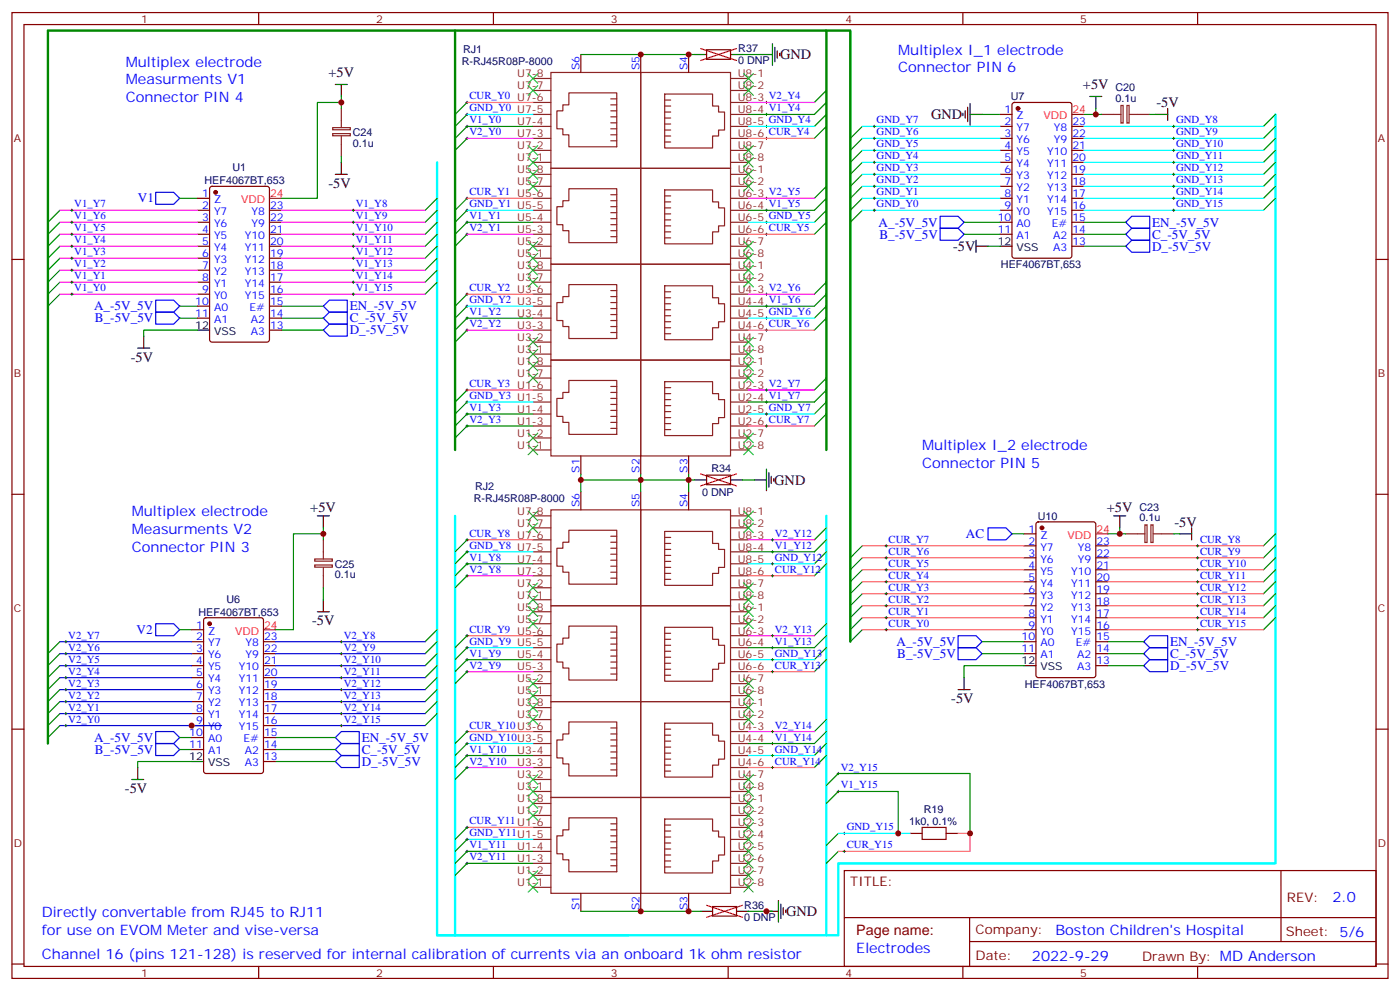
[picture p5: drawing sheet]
<svg xmlns="http://www.w3.org/2000/svg" width="412mm" height="292mm" viewBox="0 0 412 292" stroke-linecap="round" stroke-linejoin="round" font-family="sans-serif">
<defs><g id="words">
<g font-size="4.2">
<text x="229.8" y="17.5">GND</text>
<text x="96.8" y="22.8">+5V</text>
<text x="319" y="26.3">+5V</text>
<text x="274.3" y="35.1">GND</text>
<text x="340.7" y="31.6">-5V</text>
<text x="96.8" y="55.3">-5V</text>
<text x="280.8" y="73.9">-5V</text>
<text x="38.6" y="106.4">-5V</text>
<text x="228.1" y="142.7">GND</text>
<text x="91.4" y="150.8">+5V</text>
<text x="326" y="150.8">+5V</text>
<text x="346" y="155.1">-5V</text>
<text x="92" y="184.1">-5V</text>
<text x="280.2" y="207">-5V</text>
<text x="36.8" y="233.4">-5V</text>
<text x="231.6" y="269.7">GND</text>
</g>
<g font-size="4.2" fill="#00f">
<text x="264.6" y="16.1">Multiplex I_1 electrode</text>
<text x="37" y="19.6">Multiplex electrode</text>
<text x="264.6" y="21.3">Connector PIN 6</text>
<text x="37" y="24.9">Measurments V1</text>
<text x="37" y="30.2">Connector PIN 4</text>
<text x="271.6" y="132.5">Multiplex I_2 electrode</text>
<text x="271.6" y="137.8">Connector PIN 5</text>
<text x="38.8" y="151.9">Multiplex electrode</text>
<text x="38.8" y="157.2">Measurments V2</text>
<text x="38.8" y="162.5">Connector PIN 3</text>
<text x="392.5" y="265.6">2.0</text>
<text x="12.3" y="270.1">Directly convertable from RJ45 to RJ11</text>
<text x="12.3" y="275.3">for use on EVOM Meter and vise-versa</text>
<text x="310.9" y="275.1">Boston Children's Hospital</text>
<text x="252.2" y="280.6">Electrodes</text>
<text x="12.3" y="282.4">Channel 16 (pins 121-128) is reserved for internal calibration of currents via an onboard 1k ohm resistor</text>
<text x="304" y="282.9">2022-9-29</text>
</g>
<text font-size="4.2" fill="#900" x="252.2" y="275.3">Page name:</text>
<g font-size="3.9" fill="#00f">
<text x="40.6" y="59.5">V1</text>
<text x="258.8" y="66.7">A_-5V_5V</text>
<text x="259" y="70.2">B_-5V_5V</text>
<text x="339.4" y="66.8">EN_-5V_5V</text>
<text x="339.4" y="70.3">C_-5V_5V</text>
<text x="339.4" y="73.9">D_-5V_5V</text>
<text x="27.7" y="91.4">A_-5V_5V</text>
<text x="28" y="94.9">B_-5V_5V</text>
<text x="103" y="94.9">C_-5V_5V</text>
<text x="103" y="91.4">EN_-5V_5V</text>
<text x="103" y="98.4">D_-5V_5V</text>
<text x="284.5" y="158.4">AC</text>
<text x="40.2" y="186.6">V2</text>
<text x="264.1" y="190.2">A_-5V_5V</text>
<text x="344.7" y="190.2">EN_-5V_5V</text>
<text x="264.3" y="193.7">B_-5V_5V</text>
<text x="344.7" y="193.7">C_-5V_5V</text>
<text x="344.7" y="197.2">D_-5V_5V</text>
<text x="27.7" y="218.4">A_-5V_5V</text>
<text x="28" y="221.9">B_-5V_5V</text>
<text x="106.5" y="218.4">EN_-5V_5V</text>
<text x="106.5" y="221.9">C_-5V_5V</text>
<text x="106.5" y="225.4">D_-5V_5V</text>
</g>
<g font-size="3.9" fill="#800">
<text x="250.5" y="260.9">TITLE:</text>
<text x="379.1" y="265.6">REV:</text>
<text x="287.4" y="275.1">Company:</text>
<text x="378.7" y="275.7">Sheet: 5/6</text>
<text x="287.4" y="282.8">Date:</text>
<text x="336.4" y="282.8">Drawn By: MD Anderson</text>
</g>
<g font-size="3.2" fill="#800">
<text x="41.6" y="6.7">1</text>
<text x="110.8" y="6.7">2</text>
<text x="179.9" y="6.7">3</text>
<text x="249.1" y="6.7">4</text>
<text x="318.2" y="6.7">5</text>
<text x="4.1" y="41.8">A</text>
<text x="405.9" y="41.8">A</text>
<text x="4.1" y="110.9">B</text>
<text x="405.9" y="110.9">B</text>
<text x="4.1" y="180.1">C</text>
<text x="405.9" y="180.1">C</text>
<text x="4.1" y="249.2">D</text>
<text x="405.9" y="249.2">D</text>
<text x="41.6" y="287.5">1</text>
<text x="110.8" y="287.5">2</text>
<text x="179.9" y="287.5">3</text>
<text x="249.1" y="287.5">4</text>
<text x="318.2" y="287.5">5</text>
</g>
<g font-size="3.2" fill="#000080">
<text x="136.4" y="15.5">RJ1</text>
<text x="217.5" y="15.4">R37</text>
<text x="136" y="19">R-RJ45R08P-8000</text>
<text x="217.4" y="19">0 DNP</text>
<text x="297.8" y="29.6">U7</text>
<text x="328.6" y="30">0.1u</text>
<text x="328.6" y="26.8">C20</text>
<text x="103.9" y="40.1">C24</text>
<text x="103.9" y="43.3">0.1u</text>
<text x="68.5" y="50.4">U1</text>
<text x="60.2" y="54.2">HEF4067BT,653</text>
<text x="294.8" y="79">HEF4067BT,653</text>
<text x="209.6" y="138.9">R34</text>
<text x="139.5" y="147.7">R-RJ45R08P-8000</text>
<text x="139.9" y="144.2">RJ2</text>
<text x="206.8" y="146">0 DNP</text>
<text x="305.7" y="153">U10</text>
<text x="335.6" y="153.5">0.1u</text>
<text x="335.7" y="150.3">C23</text>
<text x="98.6" y="167.2">C25</text>
<text x="98.6" y="170.3">0.1u</text>
<text x="66.7" y="177.4">U6</text>
<text x="58.5" y="181.2">HEF4067BT,653</text>
<text x="301.9" y="202.4">HEF4067BT,653</text>
<text x="272.1" y="239.4">R19</text>
<text x="267.8" y="243">1k0, 0.1%</text>
<text x="219.2" y="267.7">R36</text>
<text x="219.2" y="271.2">0 DNP</text>
</g>
<g font-size="3.2" fill="#8d2323">
<text x="152.4" y="22.8">U7-8</text>
<text x="217.3" y="22.8">U8-1</text>
<text x="152.4" y="26.3">U7-7</text>
<text x="217.3" y="26.3">U8-2</text>
<text x="217.3" y="29.8">U8-3 V2_Y4</text>
<text x="217.3" y="33.3">U8-4 V1_Y4</text>
<text x="152.4" y="40.4">U7-3</text>
<text x="152.4" y="36.9">U7-4</text>
<text x="217.3" y="36.9">U8-5 GND_Y4</text>
<text x="217.3" y="40.4">U8-6 CUR_Y4</text>
<text x="152.4" y="47.4">U7-1</text>
<text x="152.4" y="43.9">U7-2</text>
<text x="217.3" y="43.9">U8-7</text>
<text x="217.3" y="47.4">U8-8</text>
<text x="152.4" y="51">U5-8</text>
<text x="217.3" y="51">U6-1</text>
<text x="152.4" y="54.5">U5-7</text>
<text x="217.3" y="54.5">U6-2</text>
<text x="217.3" y="58">U6-3 V2_Y5</text>
<text x="152.4" y="65.1">U5-4</text>
<text x="217.3" y="61.6">U6-4 V1_Y5</text>
<text x="217.3" y="65.1">U6-5 GND_Y5</text>
<text x="152.4" y="68.6">U5-3</text>
<text x="217.3" y="68.6">U6-6 CUR_Y5</text>
<text x="152.4" y="75.7">U5-1</text>
<text x="152.4" y="72.1">U5-2</text>
<text x="217.3" y="72.1">U6-7</text>
<text x="217.3" y="75.7">U6-8</text>
<text x="152.4" y="82.7">U3-7</text>
<text x="152.4" y="79.2">U3-8</text>
<text x="217.3" y="79.2">U4-1</text>
<text x="217.3" y="82.7">U4-2</text>
<text x="217.3" y="86.3">U4-3 V2_Y6</text>
<text x="217.3" y="89.8">U4-4 V1_Y6</text>
<text x="152.4" y="93.3">U3-4</text>
<text x="217.3" y="93.3">U4-5 GND_Y6</text>
<text x="152.4" y="100.4">U3-2</text>
<text x="152.4" y="96.8">U3-3</text>
<text x="217.3" y="96.8">U4-6 CUR_Y6</text>
<text x="217.3" y="100.4">U4-7</text>
<text x="152.4" y="107.4">U1-8</text>
<text x="152.4" y="103.9">U3-1</text>
<text x="217.3" y="107.4">U2-1</text>
<text x="217.3" y="103.9">U4-8</text>
<text x="152.4" y="110.9">U1-7</text>
<text x="217.3" y="110.9">U2-2</text>
<text x="217.3" y="114.5">U2-3 V2_Y7</text>
<text x="217.3" y="118">U2-4 V1_Y7</text>
<text x="152.4" y="125.1">U1-3</text>
<text x="152.4" y="121.5">U1-4</text>
<text x="217.3" y="121.5">U2-5 GND_Y7</text>
<text x="217.3" y="125.1">U2-6 CUR_Y7</text>
<text x="152.4" y="128.6">U1-2</text>
<text x="217.3" y="128.6">U2-7</text>
<text x="152.4" y="132.1">U1-1</text>
<text x="217.3" y="132.1">U2-8</text>
<text x="152.4" y="155">U7-7</text>
<text x="152.4" y="151.5">U7-8</text>
<text x="217.3" y="151.5">U8-1</text>
<text x="217.3" y="155">U8-2</text>
<text x="217.3" y="158.6">U8-3</text>
<text x="152.4" y="165.6">U7-4</text>
<text x="217.3" y="162.1">U8-4</text>
<text x="217.3" y="165.6">U8-5</text>
<text x="152.4" y="172.7">U7-2</text>
<text x="152.4" y="169.2">U7-3</text>
<text x="217.3" y="169.2">U8-6</text>
<text x="217.3" y="172.7">U8-7</text>
<text x="152.4" y="179.7">U5-8</text>
<text x="152.4" y="176.2">U7-1</text>
<text x="217.3" y="179.7">U6-1</text>
<text x="217.3" y="176.2">U8-8</text>
<text x="152.4" y="183.3">U5-7</text>
<text x="217.3" y="183.3">U6-2</text>
<text x="217.3" y="186.8">U6-3</text>
<text x="217.3" y="190.3">U6-4</text>
<text x="152.4" y="197.4">U5-3</text>
<text x="152.4" y="193.9">U5-4</text>
<text x="217.3" y="193.9">U6-5</text>
<text x="217.3" y="197.4">U6-6</text>
<text x="152.4" y="200.9">U5-2</text>
<text x="217.3" y="200.9">U6-7</text>
<text x="152.4" y="208">U3-8</text>
<text x="152.4" y="204.4">U5-1</text>
<text x="217.3" y="208">U4-1</text>
<text x="217.3" y="204.4">U6-8</text>
<text x="152.4" y="211.5">U3-7</text>
<text x="217.3" y="211.5">U4-2</text>
<text x="217.3" y="215">U4-3</text>
<text x="217.3" y="218.5">U4-4</text>
<text x="152.4" y="225.6">U3-3</text>
<text x="152.4" y="222.1">U3-4</text>
<text x="217.3" y="222.1">U4-5</text>
<text x="217.3" y="225.6">U4-6</text>
<text x="152.4" y="232.7">U3-1</text>
<text x="152.4" y="229.1">U3-2</text>
<text x="217.3" y="229.1">U4-7</text>
<text x="217.3" y="232.7">U4-8</text>
<text x="152.4" y="239.7">U1-7</text>
<text x="152.4" y="236.2">U1-8</text>
<text x="217.3" y="236.2">U2-1</text>
<text x="217.3" y="239.7">U2-2</text>
<text x="217.3" y="243.2">U2-3</text>
<text x="152.4" y="250.3">U1-4</text>
<text x="217.3" y="246.8">U2-4</text>
<text x="217.3" y="250.3">U2-5</text>
<text x="152.4" y="257.4">U1-2</text>
<text x="152.4" y="253.8">U1-3</text>
<text x="217.3" y="253.8">U2-6</text>
<text x="217.3" y="257.4">U2-7</text>
<text x="152.4" y="260.9">U1-1</text>
<text x="217.3" y="260.9">U2-8</text>
</g>
<g font-size="3.2" fill="#00f">
<text x="170.7" y="20.6" transform="rotate(-90 170.7 20.6)">S6</text>
<text x="188.4" y="20.6" transform="rotate(-90 188.4 20.6)">S5</text>
<text x="202.5" y="20.6" transform="rotate(-90 202.5 20.6)">S4</text>
<text x="138.3" y="29.3">CUR_Y0 U7-6</text>
<text x="138.3" y="32.8">GND_Y0 U7-5</text>
<text x="295.9" y="33.3">1</text>
<text x="299.4" y="35.1">Z</text>
<text x="138.3" y="36.3">V1_Y0</text>
<text x="138.3" y="39.9">V2_Y0</text>
<text x="258.2" y="36.3">GND_Y7</text>
<text x="258.2" y="39.9">GND_Y6</text>
<text x="295.9" y="36.9">2</text>
<text x="295.9" y="40.4">3</text>
<text x="299.4" y="38.6">Y7</text>
<text x="310.5" y="38.6">Y8</text>
<text x="315.9" y="40.4">22</text>
<text x="315.9" y="36.9">23</text>
<text x="346.4" y="36.3">GND_Y8</text>
<text x="346.4" y="39.9">GND_Y9</text>
<text x="258.2" y="43.4">GND_Y5</text>
<text x="258.2" y="46.9">GND_Y4</text>
<text x="295.9" y="43.9">4</text>
<text x="295.9" y="47.4">5</text>
<text x="299.4" y="42.2">Y6</text>
<text x="299.4" y="45.7">Y5</text>
<text x="308.4" y="45.7">Y10</text>
<text x="310.5" y="42.2">Y9</text>
<text x="315.9" y="47.4">20</text>
<text x="315.9" y="43.9">21</text>
<text x="346.4" y="43.4">GND_Y10</text>
<text x="346.4" y="46.9">GND_Y11</text>
<text x="258.2" y="50.4">GND_Y3</text>
<text x="258.2" y="54">GND_Y2</text>
<text x="295.9" y="51">6</text>
<text x="299.4" y="49.2">Y4</text>
<text x="299.4" y="52.7">Y3</text>
<text x="308.4" y="52.7">Y12</text>
<text x="308.4" y="49.2">Y11</text>
<text x="315.9" y="51">19</text>
<text x="346.4" y="50.4">GND_Y12</text>
<text x="346.4" y="54">GND_Y13</text>
<text x="59.5" y="58">1</text>
<text x="63" y="59.8">Z</text>
<text x="138.3" y="57.5">CUR_Y1 U5-6</text>
<text x="258.2" y="57.5">GND_Y1</text>
<text x="295.9" y="54.5">7</text>
<text x="295.9" y="58">8</text>
<text x="299.4" y="56.3">Y2</text>
<text x="299.4" y="59.8">Y1</text>
<text x="308.4" y="59.8">Y14</text>
<text x="308.4" y="56.3">Y13</text>
<text x="315.9" y="58">17</text>
<text x="315.9" y="54.5">18</text>
<text x="346.4" y="57.5">GND_Y14</text>
<text x="21.9" y="61">V1_Y7</text>
<text x="21.9" y="64.6">V1_Y6</text>
<text x="59.5" y="61.6">2</text>
<text x="59.5" y="65.1">3</text>
<text x="63" y="63.3">Y7</text>
<text x="74.1" y="63.3">Y8</text>
<text x="79.6" y="65.1">22</text>
<text x="79.6" y="61.6">23</text>
<text x="104.8" y="61">V1_Y8</text>
<text x="104.8" y="64.6">V1_Y9</text>
<text x="138.3" y="64.6">V1_Y1</text>
<text x="138.3" y="61">GND_Y1 U5-5</text>
<text x="258.2" y="61">GND_Y0</text>
<text x="293.9" y="65.1">10</text>
<text x="295.9" y="61.6">9</text>
<text x="299.4" y="63.3">Y0</text>
<text x="308.4" y="63.3">Y15</text>
<text x="315.9" y="65.1">15</text>
<text x="315.9" y="61.6">16</text>
<text x="346.4" y="61">GND_Y15</text>
<text x="21.9" y="68.1">V1_Y5</text>
<text x="21.9" y="71.6">V1_Y4</text>
<text x="59.5" y="68.6">4</text>
<text x="63" y="66.9">Y6</text>
<text x="63" y="70.4">Y5</text>
<text x="72.1" y="70.4">Y10</text>
<text x="74.1" y="66.9">Y9</text>
<text x="79.6" y="68.6">21</text>
<text x="104.8" y="68.1">V1_Y10</text>
<text x="104.8" y="71.6">V1_Y11</text>
<text x="138.3" y="68.1">V2_Y1</text>
<text x="293.9" y="68.6">11</text>
<text x="299.4" y="66.9">A0</text>
<text x="299.4" y="70.4">A1</text>
<text x="309.8" y="66.9">E#</text>
<text x="310.2" y="70.4">A2</text>
<text x="315.9" y="68.6">14</text>
<text x="21.9" y="75.1">V1_Y3</text>
<text x="59.5" y="72.1">5</text>
<text x="59.5" y="75.7">6</text>
<text x="63" y="73.9">Y4</text>
<text x="63" y="77.4">Y3</text>
<text x="72.1" y="77.4">Y12</text>
<text x="72.1" y="73.9">Y11</text>
<text x="79.6" y="75.7">19</text>
<text x="79.6" y="72.1">20</text>
<text x="104.8" y="75.1">V1_Y12</text>
<text x="310.2" y="73.9">A3</text>
<text x="315.9" y="72.1">13</text>
<text x="21.9" y="78.7">V1_Y2</text>
<text x="21.9" y="82.2">V1_Y1</text>
<text x="59.5" y="79.2">7</text>
<text x="59.5" y="82.7">8</text>
<text x="63" y="81">Y2</text>
<text x="72.1" y="81">Y13</text>
<text x="79.6" y="82.7">17</text>
<text x="79.6" y="79.2">18</text>
<text x="104.8" y="78.7">V1_Y13</text>
<text x="104.8" y="82.2">V1_Y14</text>
<text x="21.9" y="85.7">V1_Y0</text>
<text x="57.5" y="89.8">10</text>
<text x="59.5" y="86.3">9</text>
<text x="63" y="84.5">Y1</text>
<text x="63" y="88">Y0</text>
<text x="72.1" y="88">Y15</text>
<text x="72.1" y="84.5">Y14</text>
<text x="79.6" y="89.8">15</text>
<text x="79.6" y="86.3">16</text>
<text x="104.8" y="85.7">V1_Y15</text>
<text x="138.3" y="85.7">CUR_Y2 U3-6</text>
<text x="138.3" y="89.3">GND_Y2 U3-5</text>
<text x="57.5" y="93.3">11</text>
<text x="63" y="91.5">A0</text>
<text x="63" y="95.1">A1</text>
<text x="73.5" y="91.5">E#</text>
<text x="73.9" y="95.1">A2</text>
<text x="79.6" y="93.3">14</text>
<text x="138.3" y="92.8">V1_Y2</text>
<text x="73.9" y="98.6">A3</text>
<text x="79.6" y="96.8">13</text>
<text x="138.3" y="96.3">V2_Y2</text>
<text x="138.3" y="113.9">CUR_Y3 U1-6</text>
<text x="138.3" y="117.5">GND_Y3 U1-5</text>
<text x="138.3" y="121">V1_Y3</text>
<text x="138.3" y="124.5">V2_Y3</text>
<text x="170.7" y="139.1" transform="rotate(-90 170.7 139.1)">S1</text>
<text x="188.4" y="139.1" transform="rotate(-90 188.4 139.1)">S2</text>
<text x="202.5" y="139.1" transform="rotate(-90 202.5 139.1)">S3</text>
<text x="170.7" y="149.4" transform="rotate(-90 170.7 149.4)">S6</text>
<text x="188.4" y="149.4" transform="rotate(-90 188.4 149.4)">S5</text>
<text x="202.5" y="149.4" transform="rotate(-90 202.5 149.4)">S4</text>
<text x="138.3" y="161.6">GND_Y8 U7-5</text>
<text x="138.3" y="158">CUR_Y8 U7-6</text>
<text x="228.2" y="158">V2_Y12</text>
<text x="228.2" y="161.6">V1_Y12</text>
<text x="261.8" y="159.8">CUR_Y7</text>
<text x="303" y="156.8">1</text>
<text x="303" y="160.3">2</text>
<text x="306.5" y="158.6">Z</text>
<text x="323" y="160.3">23</text>
<text x="353.5" y="159.8">CUR_Y8</text>
<text x="138.3" y="165.1">V1_Y8</text>
<text x="228.2" y="165.1">GND_Y12</text>
<text x="261.8" y="163.3">CUR_Y6</text>
<text x="261.8" y="166.9">CUR_Y5</text>
<text x="303" y="163.9">3</text>
<text x="303" y="167.4">4</text>
<text x="306.5" y="162.1">Y7</text>
<text x="306.5" y="165.6">Y6</text>
<text x="317.5" y="165.6">Y9</text>
<text x="317.5" y="162.1">Y8</text>
<text x="323" y="167.4">21</text>
<text x="323" y="163.9">22</text>
<text x="353.5" y="163.3">CUR_Y9</text>
<text x="353.5" y="166.9">CUR_Y10</text>
<text x="138.3" y="168.6">V2_Y8</text>
<text x="228.2" y="168.6">CUR_Y12</text>
<text x="261.8" y="170.4">CUR_Y4</text>
<text x="261.8" y="173.9">CUR_Y3</text>
<text x="303" y="170.9">5</text>
<text x="306.5" y="169.2">Y5</text>
<text x="306.5" y="172.7">Y4</text>
<text x="315.5" y="172.7">Y11</text>
<text x="315.5" y="169.2">Y10</text>
<text x="323" y="170.9">20</text>
<text x="353.5" y="170.4">CUR_Y11</text>
<text x="353.5" y="173.9">CUR_Y12</text>
<text x="261.8" y="177.4">CUR_Y2</text>
<text x="303" y="174.4">6</text>
<text x="303" y="178">7</text>
<text x="306.5" y="176.2">Y3</text>
<text x="306.5" y="179.7">Y2</text>
<text x="315.5" y="179.7">Y13</text>
<text x="315.5" y="176.2">Y12</text>
<text x="323" y="178">18</text>
<text x="323" y="174.4">19</text>
<text x="353.5" y="177.4">CUR_Y13</text>
<text x="57.8" y="185">1</text>
<text x="261.8" y="181">CUR_Y1</text>
<text x="261.8" y="184.5">CUR_Y0</text>
<text x="303" y="181.5">8</text>
<text x="303" y="185">9</text>
<text x="306.5" y="183.3">Y1</text>
<text x="315.5" y="183.3">Y14</text>
<text x="323" y="185">16</text>
<text x="323" y="181.5">17</text>
<text x="353.5" y="181">CUR_Y14</text>
<text x="353.5" y="184.5">CUR_Y15</text>
<text x="20.1" y="188">V2_Y7</text>
<text x="20.1" y="191.6">V2_Y6</text>
<text x="57.8" y="188.6">2</text>
<text x="61.3" y="186.8">Z</text>
<text x="61.3" y="190.3">Y7</text>
<text x="72.3" y="190.3">Y8</text>
<text x="77.8" y="188.6">23</text>
<text x="101.2" y="188">V2_Y8</text>
<text x="101.2" y="191.6">V2_Y9</text>
<text x="138.3" y="189.8">GND_Y9 U5-5</text>
<text x="138.3" y="186.3">CUR_Y9 U5-6</text>
<text x="228.2" y="186.3">V2_Y13</text>
<text x="228.2" y="189.8">V1_Y13</text>
<text x="300.9" y="188.6">10</text>
<text x="306.5" y="186.8">Y0</text>
<text x="306.5" y="190.3">A0</text>
<text x="315.5" y="186.8">Y15</text>
<text x="316.9" y="190.3">E#</text>
<text x="323" y="188.6">15</text>
<text x="20.1" y="195.1">V2_Y5</text>
<text x="57.8" y="192.1">3</text>
<text x="57.8" y="195.6">4</text>
<text x="61.3" y="193.9">Y6</text>
<text x="61.3" y="197.4">Y5</text>
<text x="70.3" y="197.4">Y10</text>
<text x="72.3" y="193.9">Y9</text>
<text x="77.8" y="195.6">21</text>
<text x="77.8" y="192.1">22</text>
<text x="101.2" y="195.1">V2_Y10</text>
<text x="138.3" y="196.8">V2_Y9</text>
<text x="138.3" y="193.3">V1_Y9</text>
<text x="228.2" y="193.3">GND_Y13</text>
<text x="228.2" y="196.8">CUR_Y13</text>
<text x="300.9" y="192.1">11</text>
<text x="306.5" y="193.9">A1</text>
<text x="317.3" y="197.4">A3</text>
<text x="317.3" y="193.9">A2</text>
<text x="323" y="195.6">13</text>
<text x="323" y="192.1">14</text>
<text x="20.1" y="198.6">V2_Y4</text>
<text x="20.1" y="202.1">V2_Y3</text>
<text x="57.8" y="199.1">5</text>
<text x="57.8" y="202.7">6</text>
<text x="61.3" y="200.9">Y4</text>
<text x="70.3" y="200.9">Y11</text>
<text x="77.8" y="202.7">19</text>
<text x="77.8" y="199.1">20</text>
<text x="101.2" y="198.6">V2_Y11</text>
<text x="101.2" y="202.1">V2_Y12</text>
<text x="20.1" y="205.7">V2_Y2</text>
<text x="20.1" y="209.2">V2_Y1</text>
<text x="57.8" y="206.2">7</text>
<text x="57.8" y="209.7">8</text>
<text x="61.3" y="204.4">Y3</text>
<text x="61.3" y="208">Y2</text>
<text x="70.3" y="208">Y13</text>
<text x="70.3" y="204.4">Y12</text>
<text x="77.8" y="209.7">17</text>
<text x="77.8" y="206.2">18</text>
<text x="101.2" y="205.7">V2_Y13</text>
<text x="101.2" y="209.2">V2_Y14</text>
<text x="20.1" y="212.7">V2_Y0</text>
<text x="57.8" y="213.3">9</text>
<text x="61.3" y="211.5">Y1</text>
<text x="61.3" y="215">Y0</text>
<text x="70.3" y="215">Y15</text>
<text x="70.3" y="211.5">Y14</text>
<text x="77.8" y="213.3">16</text>
<text x="101.2" y="212.7">V2_Y15</text>
<text x="138.3" y="214.5">CUR_Y10U3-6</text>
<text x="228.2" y="214.5">V2_Y14</text>
<text x="55.8" y="216.8">10</text>
<text x="55.8" y="220.3">11</text>
<text x="61.3" y="218.5">A0</text>
<text x="71.7" y="218.5">E#</text>
<text x="77.8" y="220.3">14</text>
<text x="77.8" y="216.8">15</text>
<text x="138.3" y="218">GND_Y10U3-5</text>
<text x="138.3" y="221.5">V1_Y10</text>
<text x="228.2" y="221.5">GND_Y14</text>
<text x="228.2" y="218">V1_Y14</text>
<text x="61.3" y="222.1">A1</text>
<text x="72.1" y="225.6">A3</text>
<text x="72.1" y="222.1">A2</text>
<text x="77.8" y="223.8">13</text>
<text x="138.3" y="225.1">V2_Y10</text>
<text x="228.2" y="225.1">CUR_Y14</text>
<text x="247.6" y="226.8">V2_Y15</text>
<text x="247.6" y="232.1">V1_Y15</text>
<text x="138.3" y="242.7">CUR_Y11U1-6</text>
<text x="249.4" y="244.5">GND_Y15</text>
<text x="138.3" y="246.2">GND_Y11U1-5</text>
<text x="138.3" y="249.8">V1_Y11</text>
<text x="249.4" y="249.8">CUR_Y15</text>
<text x="138.3" y="253.3">V2_Y11</text>
<text x="170.7" y="267.9" transform="rotate(-90 170.7 267.9)">S1</text>
<text x="188.4" y="267.9" transform="rotate(-90 188.4 267.9)">S2</text>
<text x="202.5" y="267.9" transform="rotate(-90 202.5 267.9)">S3</text>
</g>
<g font-size="3.2" fill="#f00">
<text x="307.4" y="35.1">VDD</text>
<text x="315.9" y="33.3">24</text>
<text x="71" y="59.8">VDD</text>
<text x="79.6" y="58">24</text>
<text x="314.4" y="158.6">VDD</text>
<text x="323" y="156.8">24</text>
<text x="77.8" y="185">24</text>
<text x="69.2" y="186.8">VDD</text>
</g>
<g font-size="3.2">
<text x="293.9" y="72.1">12</text>
<text x="299.4" y="73.9">VSS</text>
<text x="57.5" y="96.8">12</text>
<text x="63" y="98.6">VSS</text>
<text x="300.9" y="195.6">12</text>
<text x="306.5" y="197.4">VSS</text>
<text x="55.8" y="223.8">12</text>
<text x="61.3" y="225.6">VSS</text>
</g>
</g></defs>
<g fill="none" stroke="#870000" stroke-width=".35">
<path d="M3.5 3.7h405.4v284.3h-405.4zM7.1 7.2h398.2v277.3h-398.2zM76.2 3.7v3.5M145.3 3.7v3.5M171.1 16.1v5.2M188.7 16.1v5.2M202.8 16.1v5.2M208.1 14.6h7.1v2.9h-7.1zM214.5 3.7v3.5M283.6 3.7v3.5M352.8 3.7v3.5M294.6 33.7h3.5"/>
<path d="M294.6 37.2h3.5M298.3 30.4l.5-.2h16.2l.7 .4v44.7l-.4 .7h-16.5l-.6-.4-.1-44.7zM315.7 37.2h3.6M58.2 58.4h3.5M62 55.1l.4-.2h16.3l.6 .4 .1 44.7-.5 .7h-16.5l-.6-.4-.1-44.7zM294.6 58.4h3.5M294.6 40.7h3.5M294.6 44.3h3.5M294.6 47.8h3.5M294.6 51.3h3.5M294.6 54.9h3.5M315.7 58.4h3.6"/>
<path d="M315.7 40.7h3.6M315.7 44.3h3.6M315.7 47.8h3.6M315.7 51.3h3.6M315.7 54.9h3.6M3.5 76.4h3.6M58.2 61.9h3.5M58.2 65.4h3.5M58.2 69h3.5M58.2 72.5h3.5M58.2 76h3.5M58.2 79.6h3.5"/>
<path d="M79.4 61.9h3.5M79.4 65.4h3.5M79.4 69h3.5M79.4 72.5h3.5M79.4 76h3.5M79.4 79.6h3.5M294.6 61.9h3.5M294.6 65.4h3.5M294.6 69h3.5M315.7 61.9h3.6M315.7 65.4h3.6M315.7 69h3.6"/>
<path d="M315.7 72.5h3.6M405.3 76.4h3.6M58.2 83.1h3.5M58.2 86.6h3.5M58.2 90.1h3.5M58.2 93.7h3.5M79.4 83.1h3.5M79.4 86.6h3.5M79.4 90.1h3.5M79.4 93.7h3.5M79.4 97.2h3.5M171.1 134.2v5.3"/>
<path d="M188.7 134.2v5.3M202.8 134.2v5.3M208.1 139.9h7.1v2.8h-7.1zM3.5 145.5h3.6M171.1 144.8v5.3M188.7 144.8v5.3M202.8 144.8v5.3M301.6 157.2h3.6M305.4 153.8l.5-.2h16.2l.6 .5 .1 44.7-.5 .6-16.4 .1-.7-.5v-44.7zM405.3 145.5h3.6M301.6 160.7h3.6M301.6 164.2h3.6"/>
<path d="M301.6 167.7h3.6M301.6 171.3h3.6M301.6 174.8h3.6M301.6 178.3h3.6M322.8 160.7h3.5M322.8 164.2h3.5M322.8 167.7h3.5M322.8 171.3h3.5M322.8 174.8h3.5M322.8 178.3h3.5M56.4 185.4h3.6M56.4 188.9h3.6"/>
<path d="M56.4 192.4h3.6M56.4 196h3.6M56.4 199.5h3.6M60.2 182.1l.5-.2h16.2l.7 .4v44.7l-.5 .7h-16.4l-.7-.4v-44.7zM77.6 188.9h3.5M77.6 192.4h3.5M77.6 196h3.5M77.6 199.5h3.5M301.6 185.4h3.6M301.6 188.9h3.6M301.6 192.4h3.6M301.6 181.9h3.6"/>
<path d="M322.8 185.4h3.5M322.8 188.9h3.5M322.8 192.4h3.5M322.8 196h3.5M322.8 181.9h3.5M3.5 214.7h3.6M56.4 203h3.6M56.4 206.6h3.6M56.4 210.1h3.6M56.4 213.6h3.6M56.4 217.1h3.6M77.6 203h3.5"/>
<path d="M77.6 206.6h3.5M77.6 210.1h3.5M77.6 213.6h3.5M77.6 217.1h3.5M405.3 214.7h3.6M56.4 220.7h3.6M77.6 220.7h3.5M77.6 224.2h3.5M248.7 256.3h156.6v28.2h-156.6zM268.1 245.4h3.5M278.7 245.4h3.5M377.3 256.3v20.9"/>
<path d="M171.1 263v5.3M188.7 263v5.3M202.8 263v5.3M209.9 266.9h7.1v2.8h-7.1zM248.7 270.1h156.5M285.6 277.2h119.6M285.6 270.1v14.2M3.5 283.8h3.6M76.2 284.5v3.5M145.3 284.5v3.5M214.5 284.5v3.5M283.6 284.5v3.5"/>
<path d="M352.8 284.5v3.5M405.3 283.8h3.6"/>
</g>
<path d="M271.6 243.6h7.1v3.5h-7.1z" fill="none" stroke="#a10000" stroke-width=".35"/>
<g fill="none" stroke="#00f" stroke-width=".35">
<path d="M45.9 56.6h5.3l1.7 1.8-1.7 1.7h-5.3zM276.9 63.7h5.3l1.8 1.7-1.8 1.8h-5.3zM276.9 67.2h5.3l1.8 1.8-1.8 1.7h-5.3zM331.6 69l1.8-1.8h5.3v3.5h-5.3zM333.4 63.7h5.3v3.5h-5.3l-1.8-1.8zM333.4 70.7h5.3v3.6h-5.3l-1.8-1.8zM45.9 88.4h5.3l1.7 1.7-1.7 1.8h-5.3zM45.9 91.9h5.3l1.7 1.8-1.7 1.7h-5.3zM95.2 97.2l1.8-1.8h5.3v3.6h-5.3zM95.2 93.7l1.8-1.8h5.3v3.5h-5.3zM95.2 90.1l1.8-1.7h5.3v3.5h-5.3zM291 155.4h5.3l1.8 1.8-1.8 1.7h-5.3z"/>
<path d="M17.6 188.9h38.8M17.6 192.4h38.8M17.6 196h38.8M17.6 199.5h38.8M45.9 183.6h5.3l1.7 1.8-1.7 1.7h-5.3zM81.1 188.9h44.1M81.1 192.4h44.1M81.1 196h44.1M81.1 199.5h44.1M282.2 187.1h5.3l1.8 1.8-1.8 1.8h-5.3zM282.2 190.7h5.3l1.8 1.7-1.8 1.8h-5.3zM336.9 188.9l1.8-1.8h5.3v3.6h-5.3z"/>
<path d="M336.9 192.4l1.8-1.7h5.3v3.5h-5.3zM338.7 194.2h5.3v3.5h-5.3l-1.8-1.7zM17.6 203h38.8M17.6 206.6h38.8M17.6 210.1h38.8M17.6 213.6h47.7M45.9 215.4h5.3l1.7 1.7-1.7 1.8h-5.3zM45.9 218.9h5.3l1.7 1.8-1.7 1.7h-5.3zM81.1 203h44.1M81.1 206.6h44.1M81.1 210.1h44.1M81.1 213.6h44.1"/>
<path d="M98.8 217.1l1.7-1.7h5.3v3.5h-5.3zM98.8 220.7l1.7-1.8h5.3v3.5h-5.3zM98.8 224.2l1.7-1.8h5.3v3.6h-5.3z"/>
</g>
<g fill="none" stroke="#000" stroke-width=".35">
<path d="M204.6 16.1h3.5M215.2 16.1h3.5M224 16.1h3.5M227.5 12.9v6.3M228.2 13.9v4.3M229 15v2.1M229.7 15.7v.7M98.8 24.9h3.5M100.5 24.9v3.5M283.6 33.3v.7M284.3 32.6v2.1M285 31.6v4.2"/>
<path d="M285.8 33.7h3.5M285.8 30.5v6.4M321 28.4h3.6M322.8 28.4v3.5M340.4 33.7h3.6M344 31.9v3.6M98.8 51.3h3.5M100.5 47.8v3.5M287.5 72.5h3.5M287.5 70.7v3.6M294.6 72.5h3.5M42.3 99v3.5"/>
<path d="M58.2 97.2h3.5M40.6 102.5h3.5M225.8 138.1v6.4M226.5 139.2v4.2M93.5 151.9h3.5M95.2 151.9v3.5M204.6 141.3h3.5M215.2 141.3h3.5M222.2 141.3h3.6M227.2 140.2v2.1M227.9 140.9v.7M328.1 151.9h3.5"/>
<path d="M329.8 151.9v3.5M347.5 157.2h3.5M351 155.4v3.5M95.2 176.6v3.5M93.5 180.1h3.5M284 199.5v3.5M301.6 196h3.6M282.2 203h3.6M38.8 229.5h3.5M40.6 226v3.5M56.4 224.2h3.6M206.4 268.3h3.5"/>
<path d="M217 268.3h3.5M225.8 268.3h3.5M229.3 265.1v6.4M230 266.2v4.2M230.7 267.2v2.1M231.4 267.9v.7"/>
</g>
<g fill="none" stroke="#8c2424" stroke-width=".35">
<path d="M98 39.3h5.2v.7h-5.2zM98 37.6h5.2v.6h-5.2zM100.5 31.9v5.7M157 33.7h5.3M157 37.2h5.3M157 30.2h5.3M157 26.6h5.3M157 23.1h5.3M162.3 21.3h26.4v28.3h-26.4zM167.6 27.3h14.1v15.9h-14.1v-3.5h-1.8v-1.8h-1.8v-5.3h1.8v-1.7h1.8zM179.9 39.7h1.8M179.9 37.9h1.8"/>
<path d="M179.9 36.2h1.8M179.9 34.4h1.8M179.9 32.6h1.8M179.9 30.9h1.8M179.9 29.1h1.8M188.7 21.3h26.5v28.3h-26.5zM195.8 29.5h1.8M195.8 31.2h1.8M195.8 33h1.8M195.8 34.7h1.8M195.8 36.5h1.8M195.8 38.3h1.8"/>
<path d="M195.8 27.7h14.1v3.5h1.8v1.8h1.7v5.3h-1.7v1.7h-1.8v3.6h-14.1zM215.2 33.7h5.3M215.2 37.2h5.3M215.2 30.2h5.3M215.2 26.6h5.3M215.2 23.1h5.3M324.6 33.7h5.6M330.2 31h.6v5.2h-.6zM332 31h.6v5.2h-.6zM332.7 33.7h6M100.5 40v6M157 58.4h5.3"/>
<path d="M157 54.9h5.3M157 51.3h5.3M157 47.8h5.3M157 44.3h5.3M157 40.7h5.3M162.3 49.6h26.4v28.2h-26.4zM167.6 55.6h14.1v15.8h-14.1v-3.5h-1.8v-1.8h-1.8v-5.2h1.8v-1.8h1.8zM179.9 59.1h1.8M179.9 57.3h1.8M179.9 41.5h1.8M188.7 49.6h26.5v28.2h-26.5zM195.8 57.7h1.8"/>
<path d="M195.8 59.4h1.8M195.8 55.9h14.1v3.5h1.8v1.8h1.7v5.3h-1.7v1.8h-1.8v3.5h-14.1zM195.8 40h1.8M195.8 41.8h1.8M215.2 58.4h5.3M215.2 54.9h5.3M215.2 51.3h5.3M215.2 47.8h5.3M215.2 44.3h5.3M215.2 40.7h5.3M157 79.6h5.3M157 76h5.3"/>
<path d="M157 72.5h5.3M157 69h5.3M157 65.4h5.3M157 61.9h5.3M162.3 77.8h26.4v28.2h-26.4zM179.9 69.7h1.8M179.9 67.9h1.8M179.9 66.1h1.8M179.9 64.4h1.8M179.9 62.6h1.8M179.9 60.9h1.8M188.7 77.8h26.5v28.2h-26.5z"/>
<path d="M195.8 61.2h1.8M195.8 63h1.8M195.8 64.7h1.8M195.8 66.5h1.8M195.8 68.3h1.8M195.8 70h1.8M215.2 79.6h5.3M215.2 76h5.3M215.2 72.5h5.3M215.2 69h5.3M215.2 65.4h5.3M215.2 61.9h5.3"/>
<path d="M157 97.2h5.3M157 93.7h5.3M157 90.1h5.3M157 86.6h5.3M157 83.1h5.3M167.6 83.8h14.1v15.9h-14.1v-3.6h-1.8v-1.7h-1.8v-5.3h1.8v-1.8h1.8zM179.9 97.9h1.8M179.9 96.1h1.8M179.9 94.4h1.8M179.9 92.6h1.8M179.9 90.8h1.8M179.9 89.1h1.8"/>
<path d="M179.9 87.3h1.8M179.9 85.5h1.8M195.8 85.9h1.8M195.8 87.7h1.8M195.8 89.4h1.8M195.8 91.2h1.8M195.8 93h1.8M195.8 94.7h1.8M195.8 96.5h1.8M195.8 98.2h1.8M195.8 84.1h14.1v3.6h1.8v1.7h1.7v5.3h-1.7v1.8h-1.8v3.5h-14.1zM215.2 97.2h5.3"/>
<path d="M215.2 93.7h5.3M215.2 90.1h5.3M215.2 86.6h5.3M215.2 83.1h5.3M157 118.4h5.3M157 114.8h5.3M157 111.3h5.3M157 107.8h5.3M157 104.2h5.3M157 100.7h5.3M162.3 106h26.4v28.2h-26.4zM167.6 112h14.1v15.9h-14.1v-3.5h-1.8v-1.8h-1.8v-5.3h1.8v-1.8h1.8z"/>
<path d="M179.9 119.1h1.8M179.9 117.3h1.8M179.9 115.5h1.8M179.9 113.8h1.8M188.7 106h26.5v28.2h-26.5zM195.8 114.1h1.8M195.8 115.9h1.8M195.8 117.7h1.8M195.8 119.4h1.8M195.8 112.4h14.1v3.5h1.8v1.8h1.7v5.2h-1.7v1.8h-1.8v3.5h-14.1zM215.2 118.4h5.3M215.2 114.8h5.3"/>
<path d="M215.2 111.3h5.3M215.2 107.8h5.3M215.2 104.2h5.3M215.2 100.7h5.3M157 132.5h5.3M157 128.9h5.3M157 125.4h5.3M157 121.9h5.3M179.9 126.1h1.8M179.9 124.4h1.8M179.9 122.6h1.8M179.9 120.8h1.8"/>
<path d="M195.8 121.2h1.8M195.8 122.9h1.8M195.8 124.7h1.8M195.8 126.5h1.8M215.2 132.5h5.3M215.2 128.9h5.3M215.2 125.4h5.3M215.2 121.9h5.3M95.2 158.9v5.7M157 158.9h5.3M157 155.4h5.3M157 151.9h5.3"/>
<path d="M162.3 150.1h26.4v28.2h-26.4zM167.6 156.1h14.1v15.9h-14.1v-3.5h-1.8v-1.8h-1.8v-5.3h1.8v-1.8h1.8zM179.9 159.6h1.8M179.9 157.9h1.8M188.7 150.1h26.5v28.2h-26.5zM195.8 158.2h1.8M195.8 160h1.8M195.8 156.5h14.1v3.5h1.8v1.7h1.7v5.3h-1.7v1.8h-1.8v3.5h-14.1zM215.2 158.9h5.3M215.2 155.4h5.3M215.2 151.9h5.3M331.6 157.2h5.7"/>
<path d="M337.3 154.5h.6v5.2h-.6zM339 154.5h.7v5.2h-.7zM339.7 157.2h6M92.7 166.3h5.2v.7h-5.2zM92.7 164.6h5.2v.6h-5.2zM95.2 167v6M157 176.6h5.3M157 173h5.3M157 169.5h5.3M157 166h5.3M157 162.5h5.3M162.3 178.3h26.4v28.3h-26.4z"/>
<path d="M179.9 170.2h1.8M179.9 168.5h1.8M179.9 166.7h1.8M179.9 164.9h1.8M179.9 163.2h1.8M179.9 161.4h1.8M188.7 178.3h26.5v28.3h-26.5zM195.8 161.7h1.8M195.8 163.5h1.8M195.8 165.3h1.8M195.8 167h1.8M195.8 168.8h1.8"/>
<path d="M195.8 170.6h1.8M215.2 176.6h5.3M215.2 173h5.3M215.2 169.5h5.3M215.2 166h5.3M215.2 162.5h5.3M157 197.7h5.3M157 194.2h5.3M157 190.7h5.3M157 187.1h5.3M157 183.6h5.3M157 180.1h5.3"/>
<path d="M167.6 184.3h14.1v15.9h-14.1v-3.5h-1.8v-1.8h-1.8v-5.3h1.8v-1.7h1.8zM179.9 198.4h1.8M179.9 196.7h1.8M179.9 194.9h1.8M179.9 193.1h1.8M179.9 191.4h1.8M179.9 189.6h1.8M179.9 187.9h1.8M179.9 186.1h1.8M195.8 186.4h1.8M195.8 188.2h1.8M195.8 190h1.8"/>
<path d="M195.8 191.7h1.8M195.8 193.5h1.8M195.8 195.3h1.8M195.8 197h1.8M195.8 198.8h1.8M195.8 184.7h14.1v3.5h1.8v1.8h1.7v5.3h-1.7v1.7h-1.8v3.6h-14.1zM215.2 197.7h5.3M215.2 194.2h5.3M215.2 190.7h5.3M215.2 187.1h5.3M215.2 183.6h5.3M215.2 180.1h5.3"/>
<path d="M157 218.9h5.3M157 215.4h5.3M157 211.8h5.3M157 208.3h5.3M157 204.8h5.3M157 201.3h5.3M162.3 206.6h26.4v28.2h-26.4zM167.6 212.5h14.1v15.9h-14.1v-3.5h-1.8v-1.8h-1.8v-5.3h1.8v-1.7h1.8zM179.9 219.6h1.8M179.9 217.8h1.8M179.9 216.1h1.8M179.9 214.3h1.8"/>
<path d="M188.7 206.6h26.5v28.2h-26.5zM195.8 214.7h1.8M195.8 216.4h1.8M195.8 218.2h1.8M195.8 220h1.8M195.8 212.9h14.1v3.5h1.8v1.8h1.7v5.3h-1.7v1.7h-1.8v3.6h-14.1zM215.2 218.9h5.3M215.2 215.4h5.3M215.2 211.8h5.3M215.2 208.3h5.3M215.2 204.8h5.3M215.2 201.3h5.3"/>
<path d="M157 236.5h5.3M157 233h5.3M157 229.5h5.3M157 226h5.3M157 222.4h5.3M162.3 234.8h26.4v28.2h-26.4zM179.9 226.7h1.8M179.9 224.9h1.8M179.9 223.1h1.8M179.9 221.4h1.8M188.7 234.8h26.5v28.2h-26.5zM195.8 221.7h1.8"/>
<path d="M195.8 223.5h1.8M195.8 225.2h1.8M195.8 227h1.8M215.2 236.5h5.3M215.2 233h5.3M215.2 229.5h5.3M215.2 226h5.3M215.2 222.4h5.3M157 257.7h5.3M157 254.2h5.3M157 250.6h5.3M157 247.1h5.3"/>
<path d="M157 243.6h5.3M157 240.1h5.3M167.6 240.8h14.1v15.8h-14.1v-3.5h-1.8v-1.7h-1.8v-5.3h1.8v-1.8h1.8zM179.9 254.9h1.8M179.9 253.1h1.8M179.9 251.4h1.8M179.9 249.6h1.8M179.9 247.8h1.8M179.9 246.1h1.8M179.9 244.3h1.8M179.9 242.5h1.8M195.8 242.9h1.8"/>
<path d="M195.8 244.7h1.8M195.8 246.4h1.8M195.8 248.2h1.8M195.8 249.9h1.8M195.8 251.7h1.8M195.8 253.5h1.8M195.8 255.2h1.8M195.8 241.1h14.1v3.6h1.8v1.7h1.7v5.3h-1.7v1.8h-1.8v3.5h-14.1zM215.2 257.7h5.3M215.2 254.2h5.3M215.2 250.6h5.3M215.2 247.1h5.3"/>
<path d="M215.2 243.6h5.3M215.2 240.1h5.3M157 261.2h5.3M215.2 261.2h5.3"/>
</g>
<g fill="none" stroke="#008700" stroke-width=".35">
<path d="M171.1 16.1h33.5M218.7 16.1h5.3M100.5 31.9v-1.7h-7v28.2h-10.6M100.5 28.4v1.8M137.6 30.2l-3.5 3.5M137.6 33.7l-3.5 3.5M157 37.2h-19.4l-3.5 3.5M243.4 30.2l-3.5 3.5h-19.4M243.4 26.6l-3.5 3.6M243.4 33.7l-3.5 3.5M243.4 37.2l-3.5 3.5M254 37.2l-3.5 3.5"/>
<path d="M289.3 33.7h5.3M322.8 31.9v1.8h-3.5M322.8 33.7h1.8M338.7 33.7h1.7M375.7 33.7l-3.5 3.5M375.7 37.2l-3.5 3.5M52.9 58.4h5.3M100.5 46v1.8M128.8 58.4l-3.6 3.5M137.6 40.7l-3.5 3.6M137.6 58.4l-3.5 3.5M243.4 58.4l-3.5 3.5h-19.4"/>
<path d="M243.4 54.9l-3.5 3.5M254 58.4l-3.5 3.5M254 54.9l-3.5 3.5M254 51.3l-3.5 3.6M254 47.8l-3.5 3.5M254 44.3l-3.5 3.5M254 40.7l-3.5 3.6M375.7 40.7l-3.5 3.6M375.7 44.3l-3.5 3.5M375.7 47.8l-3.5 3.5M375.7 51.3l-3.5 3.6M375.7 54.9l-3.5 3.5"/>
<path d="M375.7 58.4l-3.5 3.5M17.6 79.6l-3.5 3.5M17.6 76l-3.5 3.6M17.6 72.5l-3.5 3.5M17.6 69l-3.5 3.5M17.6 65.4l-3.5 3.6M17.6 61.9l-3.5 3.5M128.8 61.9l-3.6 3.5M128.8 65.4l-3.6 3.6M128.8 69l-3.6 3.5M128.8 72.5l-3.6 3.5M128.8 76l-3.6 3.6"/>
<path d="M128.8 79.6l-3.6 3.5M137.6 69l-3.5 3.5M137.6 61.9l-3.5 3.5M157 65.4h-19.4l-3.5 3.6M243.4 65.4l-3.5 3.6M243.4 61.9l-3.5 3.5M254 61.9l-3.5 3.5M284 65.4h10.6M284 69h10.6M291 72.5h3.6M319.3 72.5h12.3M319.3 65.4h12.3"/>
<path d="M319.3 69h12.3M17.6 86.6l-3.5 3.5M17.6 83.1l-3.5 3.5M52.9 90.1h5.3M52.9 93.7h5.3M58.2 97.2h-15.9v1.8M82.9 90.1h12.3M82.9 93.7h12.3M82.9 97.2h12.3M128.8 83.1l-3.6 3.5M137.6 90.1l-3.5 3.6M137.6 97.2l-3.5 3.5"/>
<path d="M137.6 86.6l-3.5 3.5M157 93.7h-19.4l-3.5 3.5M243.4 86.6l-3.5 3.5h-19.4M243.4 83.1l-3.5 3.5M243.4 90.1l-3.5 3.6M243.4 93.7l-3.5 3.5M137.6 114.8l-3.5 3.6M137.6 118.4l-3.5 3.5M243.4 111.3l-3.5 3.5M243.4 114.8l-3.5 3.6h-19.4M243.4 118.4l-3.5 3.5M157 121.9h-19.4l-3.5 3.5"/>
<path d="M157 125.4h-19.4l-3.5 3.5M171.1 139.5v5.3M188.7 139.5v5.3M202.8 139.5v5.3M243.4 121.9l-3.5 3.5M95.2 157.2h-8.8v28.2h-5.3M95.2 155.4v3.5M137.6 158.9l-3.5 3.6M171.1 141.3h33.5M218.7 141.3h3.5M243.4 155.4l-3.5 3.5M243.4 158.9l-3.5 3.6h-19.4"/>
<path d="M298.1 157.2h3.5M329.8 155.4v1.8h-3.5M329.8 157.2h1.8M345.7 157.2h1.8M375.7 157.2l-3.5 3.5M95.2 173v3.6M137.6 162.5l-3.5 3.5M137.6 169.5l-3.5 3.5M157 166h-19.4l-3.5 3.5M243.4 162.5l-3.5 3.5M243.4 166l-3.5 3.5M254 160.7l-3.5 3.5"/>
<path d="M254 164.2l-3.5 3.5M254 167.7l-3.5 3.6M254 171.3l-3.5 3.5M254 174.8l-3.5 3.5M254 178.3l-3.5 3.6M375.7 160.7l-3.5 3.5M375.7 164.2l-3.5 3.5M375.7 167.7l-3.5 3.6M375.7 171.3l-3.5 3.5M375.7 174.8l-3.5 3.5M375.7 178.3l-3.5 3.6M17.6 199.5l-3.5 3.5"/>
<path d="M17.6 196l-3.5 3.5M17.6 192.4l-3.5 3.6M17.6 188.9l-3.5 3.5M52.9 185.4h3.5M128.8 199.5l-3.6 3.5M128.8 196l-3.6 3.5M128.8 185.4l-3.6 3.5M128.8 188.9l-3.6 3.5M128.8 192.4l-3.6 3.6M137.6 190.7l-3.5 3.5M137.6 187.1l-3.5 3.6M137.6 197.7l-3.5 3.6"/>
<path d="M157 194.2h-19.4l-3.5 3.5M243.4 190.7l-3.5 3.5M243.4 194.2l-3.5 3.5M243.4 183.6l-3.5 3.5M243.4 187.1l-3.5 3.6h-19.4M254 181.9l-3.5 3.5M254 185.4l-3.5 3.5M289.3 188.9h12.3M289.3 192.4h12.3M301.6 196h-17.6v3.5M326.3 188.9h10.6M326.3 192.4h10.6"/>
<path d="M326.3 196h10.6M375.7 181.9l-3.5 3.5M17.6 213.6l-3.5 3.5M17.6 210.1l-3.5 3.5M17.6 206.6l-3.5 3.5M17.6 203l-3.5 3.6M52.9 217.1h3.5M81.1 217.1h17.7M128.8 203l-3.6 3.6M128.8 206.6l-3.6 3.5M128.8 210.1l-3.6 3.5M137.6 218.9l-3.5 3.5"/>
<path d="M137.6 215.4l-3.5 3.5M243.4 218.9l-3.5 3.5M243.4 211.8l-3.5 3.6M243.4 215.4l-3.5 3.5h-19.4M52.9 220.7h3.5M56.4 224.2h-15.8v1.8M81.1 220.7h17.7M81.1 224.2h17.7M137.6 226l-3.5 3.5M157 222.4h-19.4l-3.5 3.6M243.4 236.5l3.5-3.5h17.7v12.4M243.4 231.2l3.5-3.5h38.9v17.7"/>
<path d="M243.4 222.4l-3.5 3.6M137.6 247.1l-3.5 3.5M137.6 243.6l-3.5 3.5M157 254.2h-19.4l-3.5 3.5M157 250.6h-19.4l-3.5 3.6M246.9 245.4l-3.5 3.5M246.9 250.6l-3.5 3.6M171.1 268.3h35.3M220.5 268.3h7"/>
</g>
<g fill="#870000" stroke="#870000" stroke-width=".35">
<circle cx="63.5" cy="56.6" r=".53"/>
<circle cx="61.7" cy="183.6" r=".53"/>
<circle cx="299.9" cy="31.9" r=".53"/>
<circle cx="306.9" cy="155.4" r=".53"/>
</g>
<path d="M206.4 14.3l10.6 3.5M217 14.3l-10.6 3.5M315.7 33.7h3.6M79.4 58.4h3.5M206.4 139.5l10.6 3.6M217 139.5l-10.6 3.6M322.8 157.2h3.5M77.6 185.4h3.5M208.1 266.5l10.6 3.6M218.7 266.5l-10.6 3.6" fill="none" stroke="#f00" stroke-width=".35"/>
<g fill="none" stroke="#3c3" stroke-width=".35">
<path d="M155.6 21.7l2.8 2.8M155.6 25.2l2.8 2.8M158.4 21.7l-2.8 2.8M158.4 25.2l-2.8 2.8M219.1 21.7l2.8 2.8M219.1 25.2l2.8 2.8M221.9 21.7l-2.8 2.8M221.9 25.2l-2.8 2.8M155.6 42.9l2.8 2.8M155.6 46.4l2.8 2.8M155.6 49.9l2.8 2.8M155.6 53.4l2.8 2.9"/>
<path d="M158.4 42.9l-2.8 2.8M158.4 46.4l-2.8 2.8M158.4 49.9l-2.8 2.8M158.4 53.4l-2.8 2.9M219.1 42.9l2.8 2.8M219.1 46.4l2.8 2.8M219.1 49.9l2.8 2.8M219.1 53.4l2.8 2.9M221.9 42.9l-2.8 2.8M221.9 46.4l-2.8 2.8M221.9 49.9l-2.8 2.8M221.9 53.4l-2.8 2.9"/>
<path d="M155.6 71.1l2.8 2.8M155.6 74.6l2.8 2.8M155.6 78.1l2.8 2.9M158.4 71.1l-2.8 2.8M158.4 74.6l-2.8 2.8M158.4 78.1l-2.8 2.9M219.1 71.1l2.8 2.8M219.1 74.6l2.8 2.8M219.1 78.1l2.8 2.9M221.9 71.1l-2.8 2.8M221.9 74.6l-2.8 2.8M221.9 78.1l-2.8 2.9"/>
<path d="M155.6 81.7l2.8 2.8M155.6 99.3l2.8 2.8M158.4 81.7l-2.8 2.8M158.4 99.3l-2.8 2.8M219.1 81.7l2.8 2.8M219.1 99.3l2.8 2.8M221.9 81.7l-2.8 2.8M221.9 99.3l-2.8 2.8M155.6 102.8l2.8 2.9M155.6 106.4l2.8 2.8M155.6 109.9l2.8 2.8M158.4 109.9l-2.8 2.8"/>
<path d="M158.4 102.8l-2.8 2.9M158.4 106.4l-2.8 2.8M219.1 102.8l2.8 2.9M219.1 106.4l2.8 2.8M219.1 109.9l2.8 2.8M221.9 102.8l-2.8 2.9M221.9 106.4l-2.8 2.8M221.9 109.9l-2.8 2.8M155.6 127.5l2.8 2.9M155.6 131.1l2.8 2.8M158.4 127.5l-2.8 2.9M158.4 131.1l-2.8 2.8"/>
<path d="M219.1 127.5l2.8 2.9M219.1 131.1l2.8 2.8M221.9 127.5l-2.8 2.9M221.9 131.1l-2.8 2.8M155.6 150.5l2.8 2.8M155.6 154l2.8 2.8M158.4 150.5l-2.8 2.8M158.4 154l-2.8 2.8M219.1 150.5l2.8 2.8M219.1 154l2.8 2.8M221.9 150.5l-2.8 2.8M221.9 154l-2.8 2.8"/>
<path d="M155.6 171.6l2.8 2.8M155.6 175.2l2.8 2.8M155.6 178.7l2.8 2.8M158.4 171.6l-2.8 2.8M158.4 175.2l-2.8 2.8M158.4 178.7l-2.8 2.8M219.1 171.6l2.8 2.8M219.1 175.2l2.8 2.8M219.1 178.7l2.8 2.8M221.9 171.6l-2.8 2.8M221.9 175.2l-2.8 2.8M221.9 178.7l-2.8 2.8"/>
<path d="M155.6 182.2l2.8 2.8M155.6 199.8l2.8 2.9M158.4 182.2l-2.8 2.8M158.4 199.8l-2.8 2.9M219.1 182.2l2.8 2.8M219.1 199.8l2.8 2.9M221.9 182.2l-2.8 2.8M221.9 199.8l-2.8 2.9M155.6 203.4l2.8 2.8M155.6 206.9l2.8 2.8M155.6 210.4l2.8 2.9M158.4 203.4l-2.8 2.8"/>
<path d="M158.4 206.9l-2.8 2.8M158.4 210.4l-2.8 2.9M219.1 203.4l2.8 2.8M219.1 206.9l2.8 2.8M219.1 210.4l2.8 2.9M221.9 203.4l-2.8 2.8M221.9 206.9l-2.8 2.8M221.9 210.4l-2.8 2.9M155.6 228.1l2.8 2.8M155.6 231.6l2.8 2.8M155.6 235.1l2.8 2.8M155.6 238.7l2.8 2.8"/>
<path d="M158.4 228.1l-2.8 2.8M158.4 231.6l-2.8 2.8M158.4 235.1l-2.8 2.8M158.4 238.7l-2.8 2.8M219.1 228.1l2.8 2.8M219.1 231.6l2.8 2.8M219.1 235.1l2.8 2.8M219.1 238.7l2.8 2.8M221.9 228.1l-2.8 2.8M221.9 231.6l-2.8 2.8M221.9 235.1l-2.8 2.8M221.9 238.7l-2.8 2.8"/>
<path d="M155.6 256.3l2.8 2.8M155.6 259.8l2.8 2.8M158.4 256.3l-2.8 2.8M158.4 259.8l-2.8 2.8M219.1 242.2l2.8 2.8M219.1 245.7l2.8 2.8M219.1 249.2l2.8 2.9M219.1 252.8l2.8 2.8M219.1 256.3l2.8 2.8M219.1 259.8l2.8 2.8M221.9 242.2l-2.8 2.8M221.9 245.7l-2.8 2.8"/>
<path d="M221.9 249.2l-2.8 2.9M221.9 252.8l-2.8 2.8M221.9 256.3l-2.8 2.8M221.9 259.8l-2.8 2.8"/>
</g>
<path d="M375.7 33.7v220.5h-128.8v21.1h-118.1M128.8 47.8v227.5h56.4M134.1 151.9v123.4M243.4 151.9v123.4" fill="none" stroke="#0ff" stroke-width=".71"/>
<g fill="none" stroke="#0ff" stroke-width=".35">
<path d="M137.6 33.7h19.4M220.5 37.2h19.4M254 37.2h40.6M319.3 37.2h52.9M254 40.7h40.6M254 44.3h40.6M254 47.8h40.6M254 51.3h40.6M254 54.9h40.6M254 58.4h40.6M319.3 40.7h52.9M319.3 44.3h52.9"/>
<path d="M319.3 47.8h52.9M319.3 51.3h52.9M319.3 54.9h52.9M319.3 58.4h52.9M137.6 61.9h19.4M220.5 65.4h19.4M254 61.9h40.6M319.3 61.9h52.9M137.6 90.1h19.4M220.5 93.7h19.4M137.6 118.4h19.4M220.5 121.9h19.4"/>
<path d="M137.6 162.5h19.4M220.5 166h19.4M137.6 190.7h19.4M220.5 194.2h19.4M137.6 218.9h19.4M220.5 222.4h19.4M137.6 247.1h19.4M246.9 245.4h21.2"/>
</g>
<g fill="none" stroke="#000" stroke-width=".29">
<path d="M137.2 37.2h.7M137.2 30.2h.7M137.2 33.7h.7M137.6 29.8v.7M137.6 33.3v.7M137.6 36.9v.7M225.4 37.2h.7M225.4 30.2h.7M225.4 33.7h.7M225.8 29.8v.7M225.8 33.3v.7M225.8 36.9v.7"/>
<path d="M257.2 37.2h.7M257.5 36.9v.7M345.4 37.2h.7M345.7 36.9v.7M137.2 40.7h.7M137.2 58.4h.7M137.6 40.4v.7M137.6 58v.7M225.4 40.7h.7M225.4 58.4h.7M225.8 40.4v.7M225.8 58v.7"/>
<path d="M257.2 40.7h.7M257.2 44.3h.7M257.2 47.8h.7M257.2 51.3h.7M257.2 54.9h.7M257.2 58.4h.7M257.5 40.4v.7M257.5 43.9v.7M257.5 47.4v.8M257.5 51v.7M257.5 54.5v.7M257.5 58v.7"/>
<path d="M345.4 40.7h.7M345.4 44.3h.7M345.4 47.8h.7M345.4 51.3h.7M345.4 54.9h.7M345.4 58.4h.7M345.7 40.4v.7M345.7 43.9v.7M345.7 47.4v.8M345.7 51v.7M345.7 54.5v.7M345.7 58v.7"/>
<path d="M20.8 61.9h.7M20.8 65.4h.7M20.8 69h.7M20.8 72.5h.7M20.8 76h.7M20.8 79.6h.7M21.2 61.6v.7M21.2 65.1v.7M21.2 68.6v.7M21.2 72.1v.7M21.2 75.7v.7M21.2 79.2v.7"/>
<path d="M103.7 61.9h.7M103.7 65.4h.7M103.7 69h.7M103.7 72.5h.7M103.7 76h.7M103.7 79.6h.7M104.1 61.6v.7M104.1 65.1v.7M104.1 68.6v.7M104.1 72.1v.7M104.1 75.7v.7M104.1 79.2v.7"/>
<path d="M137.2 61.9h.7M137.2 65.4h.7M137.2 69h.7M137.6 61.6v.7M137.6 65.1v.7M137.6 68.6v.7M225.4 61.9h.7M225.4 65.4h.7M225.4 69h.7M225.8 61.6v.7M225.8 65.1v.7M225.8 68.6v.7"/>
<path d="M257.2 61.9h.7M257.5 61.6v.7M345.4 61.9h.7M345.7 61.6v.7M20.8 83.1h.7M20.8 86.6h.7M21.2 82.7v.7M21.2 86.3v.7M103.7 83.1h.7M103.7 86.6h.7M104.1 82.7v.7M104.1 86.3v.7"/>
<path d="M137.2 86.6h.7M137.2 93.7h.7M137.2 97.2h.7M137.2 90.1h.7M137.6 86.3v.7M137.6 89.8v.7M137.6 93.3v.7M137.6 96.8v.7M225.4 86.6h.7M225.4 93.7h.7M225.4 97.2h.7M225.4 90.1h.7"/>
<path d="M225.8 86.3v.7M225.8 89.8v.7M225.8 93.3v.7M225.8 96.8v.7M137.2 114.8h.7M137.2 118.4h.7M137.6 114.5v.7M137.6 118v.7M225.4 114.8h.7M225.4 118.4h.7M225.8 114.5v.7M225.8 118v.7"/>
<path d="M137.2 121.9h.7M137.2 125.4h.7M137.6 121.5v.7M137.6 125.1v.7M225.4 121.9h.7M225.4 125.4h.7M225.8 121.5v.7M225.8 125.1v.7M137.2 158.9h.7M137.6 158.6v.7M227.2 158.9h.7M227.5 158.6v.7"/>
<path d="M137.2 162.5h.7M137.2 166h.7M137.2 169.5h.7M137.6 162.1v.7M137.6 165.6v.7M137.6 169.2v.7M227.2 162.5h.7M227.2 166h.7M227.2 169.5h.7M227.5 162.1v.7M227.5 165.6v.7M227.5 169.2v.7"/>
<path d="M260.7 160.7h.7M260.7 164.2h.7M260.7 167.7h.7M260.7 171.3h.7M260.7 174.8h.7M260.7 178.3h.7M261.1 160.3v.7M261.1 163.9v.7M261.1 167.4v.7M261.1 170.9v.7M261.1 174.4v.8M261.1 178v.7"/>
<path d="M352.4 160.7h.7M352.4 164.2h.7M352.4 167.7h.7M352.4 171.3h.7M352.4 174.8h.7M352.4 178.3h.7M352.8 160.3v.7M352.8 163.9v.7M352.8 167.4v.7M352.8 170.9v.7M352.8 174.4v.8M352.8 178v.7"/>
<path d="M19 188.9h.8M19 192.4h.8M19 196h.8M19 199.5h.8M19.4 188.6v.7M19.4 192.1v.7M19.4 195.6v.7M19.4 199.1v.7M100.2 188.9h.7M100.2 192.4h.7M100.2 196h.7M100.2 199.5h.7"/>
<path d="M100.5 188.6v.7M100.5 192.1v.7M100.5 195.6v.7M100.5 199.1v.7M137.2 190.7h.7M137.2 194.2h.7M137.2 187.1h.7M137.2 197.7h.7M137.6 186.8v.7M137.6 190.3v.7M137.6 193.9v.7M137.6 197.4v.7"/>
<path d="M227.2 190.7h.7M227.2 194.2h.7M227.2 187.1h.7M227.2 197.7h.7M227.5 186.8v.7M227.5 190.3v.7M227.5 193.9v.7M227.5 197.4v.7M260.7 181.9h.7M260.7 185.4h.7M261.1 181.5v.7M261.1 185v.7"/>
<path d="M352.4 181.9h.7M352.4 185.4h.7M352.8 181.5v.7M352.8 185v.7M19 203h.8M19 206.6h.8M19 210.1h.8M19 213.6h.8M19.4 202.7v.7M19.4 206.2v.7M19.4 209.7v.7M19.4 213.3v.7"/>
<path d="M100.2 203h.7M100.2 206.6h.7M100.2 210.1h.7M100.2 213.6h.7M100.5 202.7v.7M100.5 206.2v.7M100.5 209.7v.7M100.5 213.3v.7M137.2 218.9h.7M137.2 215.4h.7M137.6 215v.7M137.6 218.5v.8"/>
<path d="M227.2 218.9h.7M227.2 215.4h.7M227.5 215v.7M227.5 218.5v.8M137.2 222.4h.7M137.2 226h.7M137.6 222.1v.7M137.6 225.6v.7M227.2 222.4h.7M227.2 226h.7M227.5 222.1v.7M227.5 225.6v.7"/>
<path d="M246.6 227.7h.7M246.6 233h.7M246.9 227.4v.7M246.9 232.7v.7M137.2 247.1h.7M137.2 243.6h.7M137.2 250.6h.7M137.2 254.2h.7M137.6 243.2v.7M137.6 246.8v.7M137.6 250.3v.7M137.6 253.8v.7"/>
<path d="M248.4 245.4h.7M248.4 250.6h.7M248.7 245v.7M248.7 250.3v.7"/>
</g>
<g fill="none" stroke="#f66" stroke-width=".35">
<path d="M137.6 30.2h19.4M137.6 58.4h19.4M220.5 40.7h19.4M220.5 69h19.4M137.6 86.6h19.4M220.5 97.2h19.4M137.6 114.8h19.4M220.5 125.4h19.4M137.6 158.9h19.4M220.5 169.5h19.4M254 160.7h47.6M254 164.2h47.6"/>
<path d="M254 167.7h47.6M254 171.3h47.6M254 174.8h47.6M254 178.3h47.6M326.3 160.7h45.9M326.3 164.2h45.9M326.3 167.7h45.9M326.3 171.3h45.9M326.3 174.8h45.9M326.3 178.3h45.9M137.6 187.1h19.4M220.5 197.7h19.4"/>
<path d="M254 181.9h47.6M254 185.4h47.6M326.3 181.9h45.9M326.3 185.4h45.9M137.6 215.4h19.4M220.5 226h19.4M137.6 243.6h19.4M282.2 245.4h3.6v5.2h-38.9"/>
</g>
<g fill="none" stroke="#f0f" stroke-width=".35">
<path d="M220.5 30.2h19.4M137.6 40.7h19.4M220.5 58.4h19.4M17.6 61.9h40.6M17.6 65.4h40.6M17.6 69h40.6M17.6 72.5h40.6M17.6 76h40.6M17.6 79.6h40.6M82.9 61.9h42.3M82.9 65.4h42.3M82.9 69h42.3"/>
<path d="M82.9 72.5h42.3M82.9 76h42.3M82.9 79.6h42.3M137.6 69h19.4M17.6 83.1h40.6M17.6 86.6h40.6M82.9 83.1h42.3M82.9 86.6h42.3M137.6 97.2h19.4M220.5 86.6h19.4M220.5 114.8h19.4M220.5 158.9h19.4"/>
<path d="M137.6 169.5h19.4M137.6 197.7h19.4M220.5 187.1h19.4M220.5 215.4h19.4M137.6 226h19.4"/>
</g>
<path d="M134.1 9v123.5M243.4 9v123.5M250.5 188.9v-179.9h-236.4v209.9" fill="none" stroke="#008700" stroke-width=".71"/>
<g fill="#c00">
<circle cx="100.5" cy="30.2" r=".88"/>
<circle cx="95.3" cy="157.2" r=".88"/>
<circle cx="264.6" cy="245.4" r=".88"/>
<circle cx="285.8" cy="245.4" r=".88"/>
<circle cx="188.7" cy="16.1" r=".88"/>
<circle cx="202.8" cy="16.1" r=".88"/>
<circle cx="171.1" cy="141.3" r=".88"/>
<circle cx="188.7" cy="141.3" r=".88"/>
<circle cx="202.8" cy="141.3" r=".88"/>
<circle cx="202.8" cy="268.3" r=".88"/>
<circle cx="188.7" cy="268.3" r=".88"/>
<circle cx="322.8" cy="33.7" r=".88"/>
<circle cx="329.8" cy="157.2" r=".88"/>
<circle cx="56.4" cy="213.6" r=".88"/>
<circle cx="225.8" cy="268.3" r=".88"/>
</g>
<use href="#words"/>
</svg>
